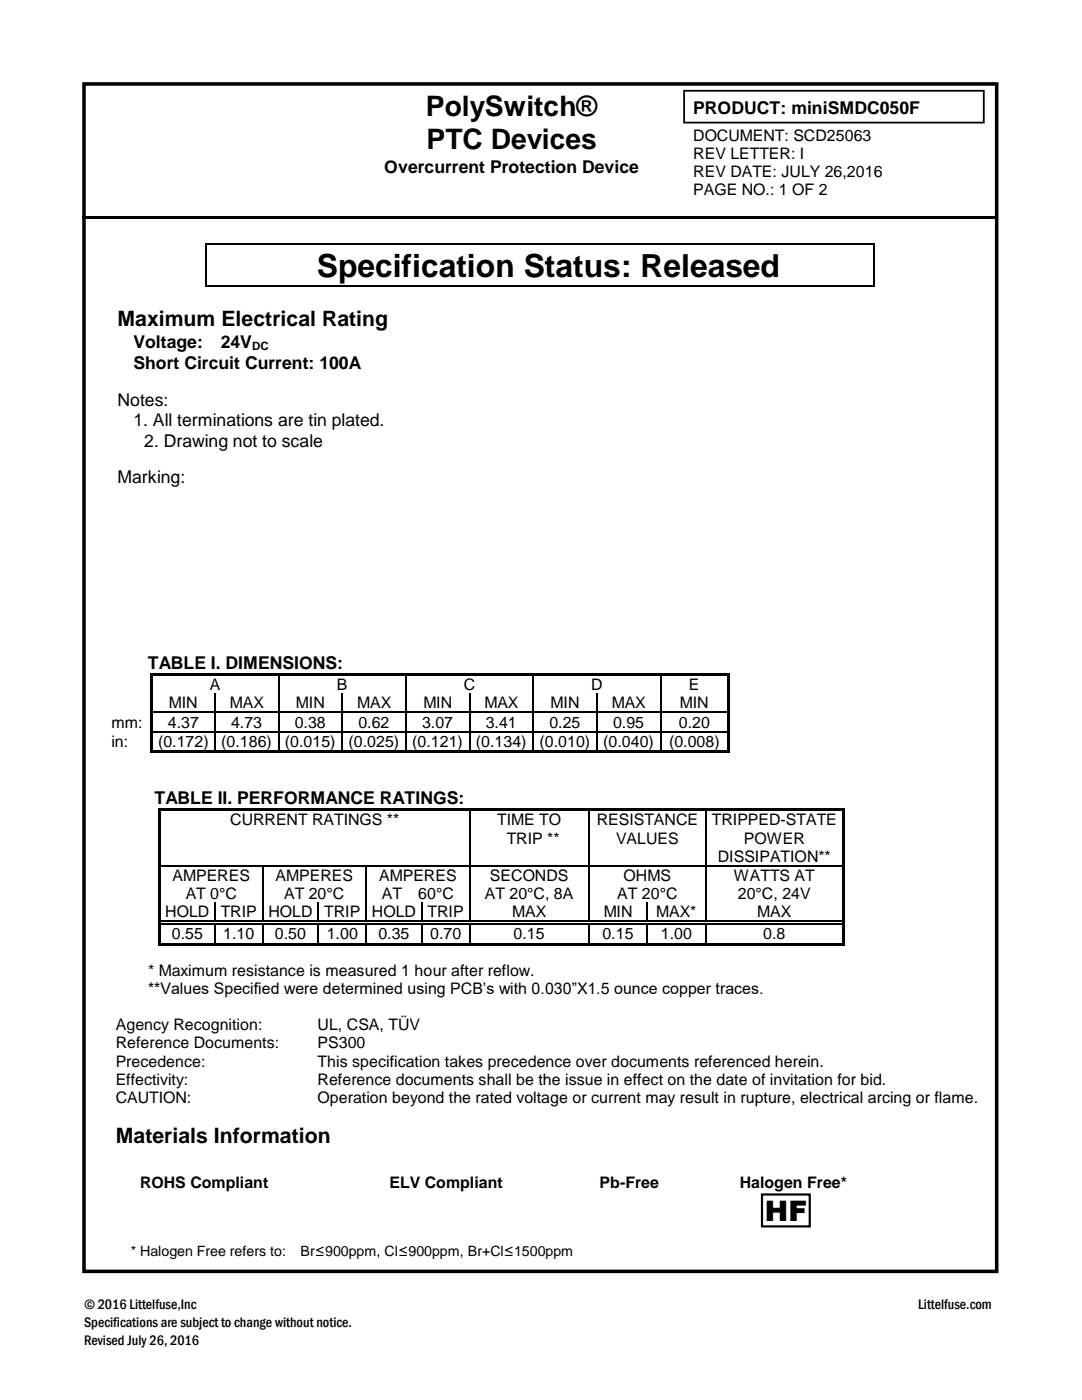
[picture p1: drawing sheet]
<svg xmlns="http://www.w3.org/2000/svg" width="216mm" height="279mm" viewBox="0 0 216 279" stroke-linecap="round" stroke-linejoin="round" font-family="sans-serif">
<defs><g id="words">
<text font-size="6.3" x="63.2" y="55.2">Specification Status: Released</text>
<g font-size="5.6">
<text x="85" y="23.2">PolySwitch®</text>
<text x="85.1" y="29.8">PTC Devices</text>
<text x="152.6" y="243.7">HF</text>
</g>
<g font-size="4.2">
<text x="23.5" y="65.1">Maximum Electrical Rating</text>
<text x="23.1" y="228.2">Materials Information</text>
</g>
<g font-size="3.5">
<text x="138.3" y="22.8">PRODUCT: miniSMDC050F</text>
<text x="76.7" y="34.5">Overcurrent Protection Device</text>
<text x="26.6" y="69.4">Voltage:</text>
<text x="44.1" y="69.4">24V</text>
<text x="26.6" y="73.6">Short Circuit Current: 100A</text>
<text x="23.5" y="81.1">Notes:</text>
<text x="26.6" y="85.1">1. All terminations are tin plated.</text>
<text x="28.8" y="89.1">2. Drawing not to scale</text>
<text x="23.5" y="96.4">Marking:</text>
<text x="29.5" y="133.5">TABLE I. DIMENSIONS:</text>
<text x="30.8" y="160.5">TABLE II. PERFORMANCE RATINGS:</text>
</g>
<g font-size="3.2">
<text x="138.3" y="28.2">DOCUMENT: SCD25063</text>
<text x="138.3" y="31.8">REV LETTER: I</text>
<text x="138.3" y="35.4">REV DATE: JULY 26,2016</text>
<text x="138.3" y="39">PAGE NO.: 1 OF 2</text>
<text x="41.9" y="137.8">A</text>
<text x="67.2" y="137.8">B</text>
<text x="92.6" y="137.8">C</text>
<text x="118" y="137.8">D</text>
<text x="137.5" y="137.8">E</text>
<text x="33.7" y="141.4">MIN</text>
<text x="45.9" y="141.4">MAX</text>
<text x="59.1" y="141.4">MIN</text>
<text x="71.3" y="141.4">MAX</text>
<text x="84.5" y="141.4">MIN</text>
<text x="96.7" y="141.4">MAX</text>
<text x="109.9" y="141.4">MIN</text>
<text x="122.1" y="141.4">MAX</text>
<text x="135.7" y="141.4">MIN</text>
<text x="22.2" y="145.2">mm:</text>
<text x="22.2" y="149.1">in:</text>
<text x="31.5" y="149.1">(0.172)</text>
<text x="33.5" y="145.2">4.37</text>
<text x="44.2" y="149.1">(0.186)</text>
<text x="46.1" y="145.2">4.73</text>
<text x="56.9" y="149.1">(0.015)</text>
<text x="58.8" y="145.2">0.38</text>
<text x="69.6" y="149.1">(0.025)</text>
<text x="71.5" y="145.2">0.62</text>
<text x="82.3" y="149.1">(0.121)</text>
<text x="84.2" y="145.2">3.07</text>
<text x="95" y="149.1">(0.134)</text>
<text x="96.9" y="145.2">3.41</text>
<text x="107.7" y="149.1">(0.010)</text>
<text x="109.6" y="145.2">0.25</text>
<text x="120.4" y="149.1">(0.040)</text>
<text x="122.3" y="145.2">0.95</text>
<text x="133.5" y="149.1">(0.008)</text>
<text x="135.4" y="145.2">0.20</text>
<text x="45.9" y="164.7">CURRENT RATINGS **</text>
<text x="99.2" y="164.7">TIME TO</text>
<text x="119.1" y="164.7">RESISTANCE</text>
<text x="142.1" y="164.7">TRIPPED-STATE</text>
<text x="101.1" y="168.3">TRIP **</text>
<text x="122.9" y="168.3">VALUES</text>
<text x="143.2" y="171.9">DISSIPATION**</text>
<text x="148.4" y="168.3">POWER</text>
<text x="34.4" y="175.8">AMPERES</text>
<text x="37" y="179.4">AT 0°C</text>
<text x="55" y="175.8">AMPERES</text>
<text x="56.7" y="179.4">AT 20°C</text>
<text x="75.7" y="175.8">AMPERES</text>
<text x="76.2" y="179.4">AT</text>
<text x="83.5" y="179.4">60°C</text>
<text x="96.7" y="179.4">AT 20°C, 8A</text>
<text x="97.8" y="175.8">SECONDS</text>
<text x="123.2" y="179.4">AT 20°C</text>
<text x="124.4" y="175.8">OHMS</text>
<text x="146.5" y="175.8">WATTS AT</text>
<text x="147.2" y="179.4">20°C, 24V</text>
<text x="33" y="183">HOLD</text>
<text x="44" y="183">TRIP</text>
<text x="53.6" y="183">HOLD</text>
<text x="64.7" y="183">TRIP</text>
<text x="74.2" y="183">HOLD</text>
<text x="85.3" y="183">TRIP</text>
<text x="102.2" y="183">MAX</text>
<text x="120.5" y="183">MIN</text>
<text x="131" y="183">MAX*</text>
<text x="151.1" y="183">MAX</text>
<text x="34.3" y="187.4">0.55</text>
<text x="44.5" y="187.4">1.10</text>
<text x="54.8" y="187.4">0.50</text>
<text x="65.2" y="187.4">1.00</text>
<text x="75.5" y="187.4">0.35</text>
<text x="85.8" y="187.4">0.70</text>
<text x="102.5" y="187.4">0.15</text>
<text x="120.2" y="187.4">0.15</text>
<text x="131.9" y="187.4">1.00</text>
<text x="152.3" y="187.4">0.8</text>
<text x="29.6" y="194.8">* Maximum resistance is measured 1 hour after reflow.</text>
<text x="29.6" y="198.4">**Values Specified were determined using PCB’s with 0.030”X1.5 ounce copper traces.</text>
<text x="23.1" y="209.2">Reference Documents:</text>
<text x="23.1" y="205.6">Agency Recognition:</text>
<text x="63.4" y="205.6">UL, CSA, TÜV</text>
<text x="63.4" y="209.2">PS300</text>
<text x="23.1" y="212.8">Precedence:</text>
<text x="63.4" y="212.8">This specification takes precedence over documents referenced herein.</text>
<text x="23.1" y="216.4">Effectivity:</text>
<text x="23.1" y="220">CAUTION:</text>
<text x="63.4" y="216.4">Reference documents shall be the issue in effect on the date of invitation for bid.</text>
<text x="63.4" y="220">Operation beyond the rated voltage or current may result in rupture, electrical arcing or flame.</text>
<text x="27.9" y="237.1">ROHS Compliant</text>
<text x="77.7" y="237.1">ELV Compliant</text>
<text x="119.6" y="237.1">Pb-Free</text>
<text x="147.6" y="237.1">Halogen Free*</text>
</g>
<g font-size="2.8">
<text x="26.1" y="250.6">* Halogen Free refers to:</text>
<text x="60" y="250.6">Br≤900ppm, Cl≤900ppm, Br+Cl≤1500ppm</text>
<text x="16.8" y="261.3">© 2016 Littelfuse,Inc</text>
<text x="183.2" y="261.3">Littelfuse.com</text>
<text x="16.8" y="264.9">Specifications are subject to change without notice.</text>
<text x="16.8" y="268.5">Revised July 26, 2016</text>
</g>
<text font-size="2.3" x="50.3" y="69.8">DC</text>
</g></defs>
<g fill="#000">
<path d="M16.5 43.1h51.3v.6h-51.3z" fill-rule="evenodd"/>
<path d="M41.1 48.5h.2v.3h-.2z" fill-rule="evenodd"/>
<path d="M41.1 48.5h.2v.3h-.2z" fill-rule="evenodd"/>
<path d="M41.1 57h.2v.2h-.2z" fill-rule="evenodd"/>
<path d="M41.1 57h.2v.2h-.2z" fill-rule="evenodd"/>
<path d="M67.5 43.1h.5v.6h-.5z" fill-rule="evenodd"/>
<path d="M68 43.1h68.4v.6h-68.4z" fill-rule="evenodd"/>
<path d="M136.2 43.1h.5v.6h-.5z" fill-rule="evenodd"/>
<path d="M136.7 43.1h61.8v.6h-61.8z" fill-rule="evenodd"/>
<path d="M174.4 48.5h.2v.3h-.2z" fill-rule="evenodd"/>
<path d="M174.4 48.5h.2v.3h-.2z" fill-rule="evenodd"/>
<path d="M174.4 57h.2v.2h-.2z" fill-rule="evenodd"/>
<path d="M174.4 57h.2v.2h-.2z" fill-rule="evenodd"/>
<path d="M29.9 134.3h.5v.5h-.5z" fill-rule="evenodd"/>
<path d="M29.9 134.3h.5v.5h-.5z" fill-rule="evenodd"/>
<path d="M29.9 134.8h.5v3.6h-.5z" fill-rule="evenodd"/>
<path d="M30.4 134.3h25.1v.5h-25.1z" fill-rule="evenodd"/>
<path d="M55.5 134.8h.2z" fill-rule="evenodd"/>
<path d="M55.5 134.3h.5v.5h-.5z" fill-rule="evenodd"/>
<path d="M56 134.3h24.9v.5h-24.9z" fill-rule="evenodd"/>
<path d="M80.9 134.8h.2z" fill-rule="evenodd"/>
<path d="M80.9 134.3h.5v.5h-.5z" fill-rule="evenodd"/>
<path d="M81.4 134.3h24.9v.5h-24.9z" fill-rule="evenodd"/>
<path d="M106.3 134.8h.2z" fill-rule="evenodd"/>
<path d="M106.3 134.3h.5v.5h-.5z" fill-rule="evenodd"/>
<path d="M106.8 134.3h24.9v.5h-24.9z" fill-rule="evenodd"/>
<path d="M131.7 134.8h.2z" fill-rule="evenodd"/>
<path d="M131.7 134.3h.5v.5h-.5z" fill-rule="evenodd"/>
<path d="M132.2 134.3h12.9v.5h-12.9z" fill-rule="evenodd"/>
<path d="M145.1 134.3h.6v.5h-.6z" fill-rule="evenodd"/>
<path d="M145.1 134.3h.6v.5h-.6z" fill-rule="evenodd"/>
<path d="M145.1 134.8h.6v3.6h-.6z" fill-rule="evenodd"/>
<path d="M29.9 138.4h.5v3.6h-.5z" fill-rule="evenodd"/>
<path d="M29.9 142h.5v.3h-.5z" fill-rule="evenodd"/>
<path d="M29.9 142.3h.5v3.6h-.5z" fill-rule="evenodd"/>
<path d="M29.9 145.9h.5v.3h-.5z" fill-rule="evenodd"/>
<path d="M29.9 146.2h.5v3.6h-.5z" fill-rule="evenodd"/>
<path d="M29.9 149.8h.5v.5h-.5z" fill-rule="evenodd"/>
<path d="M29.9 149.8h.5v.5h-.5z" fill-rule="evenodd"/>
<path d="M30.4 149.8h12.4v.5h-12.4z" fill-rule="evenodd"/>
<path d="M42.8 142h.2v.3h-.2z" fill-rule="evenodd"/>
<path d="M42.8 145.9h.2v.3h-.2z" fill-rule="evenodd"/>
<path d="M42.8 149.8h.5v.5h-.5z" fill-rule="evenodd"/>
<path d="M43.3 149.8h12.2v.5h-12.2z" fill-rule="evenodd"/>
<path d="M55.5 142h.2v.3h-.2z" fill-rule="evenodd"/>
<path d="M55.5 145.9h.2v.3h-.2z" fill-rule="evenodd"/>
<path d="M55.5 149.8h.5v.5h-.5z" fill-rule="evenodd"/>
<path d="M56 149.8h12.2v.5h-12.2z" fill-rule="evenodd"/>
<path d="M68.2 142h.2v.3h-.2z" fill-rule="evenodd"/>
<path d="M68.2 145.9h.2v.3h-.2z" fill-rule="evenodd"/>
<path d="M68.2 149.8h.5v.5h-.5z" fill-rule="evenodd"/>
<path d="M68.7 149.8h12.2v.5h-12.2z" fill-rule="evenodd"/>
<path d="M80.9 142h.2v.3h-.2z" fill-rule="evenodd"/>
<path d="M80.9 145.9h.2v.3h-.2z" fill-rule="evenodd"/>
<path d="M80.9 149.8h.5v.5h-.5z" fill-rule="evenodd"/>
<path d="M81.4 149.8h12.2v.5h-12.2z" fill-rule="evenodd"/>
<path d="M93.6 142h.2v.3h-.2z" fill-rule="evenodd"/>
<path d="M93.6 145.9h.2v.3h-.2z" fill-rule="evenodd"/>
<path d="M93.6 149.8h.5v.5h-.5z" fill-rule="evenodd"/>
<path d="M94.1 149.8h12.2v.5h-12.2z" fill-rule="evenodd"/>
<path d="M106.3 142h.2v.3h-.2z" fill-rule="evenodd"/>
<path d="M106.3 145.9h.2v.3h-.2z" fill-rule="evenodd"/>
<path d="M106.3 149.8h.5v.5h-.5z" fill-rule="evenodd"/>
<path d="M106.8 149.8h12.2v.5h-12.2z" fill-rule="evenodd"/>
<path d="M119 142h.2v.3h-.2z" fill-rule="evenodd"/>
<path d="M119 145.9h.2v.3h-.2z" fill-rule="evenodd"/>
<path d="M119 149.8h.5v.5h-.5z" fill-rule="evenodd"/>
<path d="M119.5 149.8h12.2v.5h-12.2z" fill-rule="evenodd"/>
<path d="M131.7 142h.2v.3h-.2z" fill-rule="evenodd"/>
<path d="M131.7 145.9h.2v.3h-.2z" fill-rule="evenodd"/>
<path d="M131.7 149.8h.5v.5h-.5z" fill-rule="evenodd"/>
<path d="M132.2 149.8h12.9v.5h-12.9z" fill-rule="evenodd"/>
<path d="M145.1 138.4h.6v3.6h-.6z" fill-rule="evenodd"/>
<path d="M145.1 142h.6v.3h-.6z" fill-rule="evenodd"/>
<path d="M145.1 142.3h.6v3.6h-.6z" fill-rule="evenodd"/>
<path d="M145.1 145.9h.6v.3h-.6z" fill-rule="evenodd"/>
<path d="M145.1 146.2h.6v3.6h-.6z" fill-rule="evenodd"/>
<path d="M145.1 149.8h.6v.5h-.6z" fill-rule="evenodd"/>
<path d="M145.1 149.8h.6v.5h-.6z" fill-rule="evenodd"/>
<path d="M31.5 161.3h.6v.5h-.6z" fill-rule="evenodd"/>
<path d="M31.5 161.3h.6v.5h-.6z" fill-rule="evenodd"/>
<path d="M31.5 161.8h.6v10.8h-.6z" fill-rule="evenodd"/>
<path d="M31.5 172.6h.6v.3h-.6z" fill-rule="evenodd"/>
<path d="M32.1 161.3h61.5v.5h-61.5z" fill-rule="evenodd"/>
<path d="M52.3 172.6h.2v.3h-.2z" fill-rule="evenodd"/>
<path d="M73 172.6h.2v.3h-.2z" fill-rule="evenodd"/>
<path d="M93.6 161.8h.2z" fill-rule="evenodd"/>
<path d="M93.6 161.3h.5v.5h-.5z" fill-rule="evenodd"/>
<path d="M93.6 172.6h.2v.3h-.2z" fill-rule="evenodd"/>
<path d="M94.1 161.3h23.3v.5h-23.3z" fill-rule="evenodd"/>
<path d="M117.4 161.8h.3z" fill-rule="evenodd"/>
<path d="M117.4 161.3h.5v.5h-.5z" fill-rule="evenodd"/>
<path d="M117.4 172.6h.3v.3h-.3z" fill-rule="evenodd"/>
<path d="M117.9 161.3h22.8v.5h-22.8z" fill-rule="evenodd"/>
<path d="M140.7 161.8h.3z" fill-rule="evenodd"/>
<path d="M140.7 161.3h.5v.5h-.5z" fill-rule="evenodd"/>
<path d="M140.7 172.6h.3v.3h-.3z" fill-rule="evenodd"/>
<path d="M141.2 161.3h26.9v.5h-26.9z" fill-rule="evenodd"/>
<path d="M168.1 161.3h.5v.5h-.5z" fill-rule="evenodd"/>
<path d="M168.1 161.3h.5v.5h-.5z" fill-rule="evenodd"/>
<path d="M168.1 161.8h.5v10.8h-.5z" fill-rule="evenodd"/>
<path d="M168.1 172.6h.5v.3h-.5z" fill-rule="evenodd"/>
<path d="M31.5 172.9h.6v7.2h-.6z" fill-rule="evenodd"/>
<path d="M31.5 180.1h.6v3.6h-.6z" fill-rule="evenodd"/>
<path d="M31.5 183.7h.6v.8h-.6z" fill-rule="evenodd"/>
<path d="M31.5 184.5h.6v3.7h-.6z" fill-rule="evenodd"/>
<path d="M31.5 188.2h.6v.5h-.6z" fill-rule="evenodd"/>
<path d="M31.5 188.2h.6v.5h-.6z" fill-rule="evenodd"/>
<path d="M32.1 188.2h10.7v.5h-10.7z" fill-rule="evenodd"/>
<path d="M42.8 184.5h.2z" fill-rule="evenodd"/>
<path d="M42.8 183.7h.7v.3h-.7z" fill-rule="evenodd"/>
<path d="M42.8 184.2h.7v.3h-.7z" fill-rule="evenodd"/>
<path d="M42.8 188.2h.5v.5h-.5z" fill-rule="evenodd"/>
<path d="M43.3 188.2h9v.5h-9z" fill-rule="evenodd"/>
<path d="M52.3 184.5h.2z" fill-rule="evenodd"/>
<path d="M52.3 183.7h.8v.3h-.8z" fill-rule="evenodd"/>
<path d="M52.3 184.2h.8v.3h-.8z" fill-rule="evenodd"/>
<path d="M52.3 188.2h.5v.5h-.5z" fill-rule="evenodd"/>
<path d="M52.8 188.2h10.6v.5h-10.6z" fill-rule="evenodd"/>
<path d="M63.4 184.5h.3z" fill-rule="evenodd"/>
<path d="M63.4 183.7h.8v.3h-.8z" fill-rule="evenodd"/>
<path d="M63.4 184.2h.8v.3h-.8z" fill-rule="evenodd"/>
<path d="M63.4 188.2h.5v.5h-.5z" fill-rule="evenodd"/>
<path d="M63.9 188.2h9.1v.5h-9.1z" fill-rule="evenodd"/>
<path d="M73 184.5h.2z" fill-rule="evenodd"/>
<path d="M73 183.7h.7v.3h-.7z" fill-rule="evenodd"/>
<path d="M73 184.2h.7v.3h-.7z" fill-rule="evenodd"/>
<path d="M73 188.2h.5v.5h-.5z" fill-rule="evenodd"/>
<path d="M73.5 188.2h10.5v.5h-10.5z" fill-rule="evenodd"/>
<path d="M84 184.5h.3z" fill-rule="evenodd"/>
<path d="M84 183.7h.8v.3h-.8z" fill-rule="evenodd"/>
<path d="M84 184.2h.8v.3h-.8z" fill-rule="evenodd"/>
<path d="M84 188.2h.6v.5h-.6z" fill-rule="evenodd"/>
<path d="M84.6 188.2h9v.5h-9z" fill-rule="evenodd"/>
<path d="M93.6 184.5h.2z" fill-rule="evenodd"/>
<path d="M93.6 183.7h.7v.3h-.7z" fill-rule="evenodd"/>
<path d="M93.6 184.2h.7v.3h-.7z" fill-rule="evenodd"/>
<path d="M93.6 188.2h.5v.5h-.5z" fill-rule="evenodd"/>
<path d="M94.1 188.2h23.3v.5h-23.3z" fill-rule="evenodd"/>
<path d="M117.4 184.5h.3z" fill-rule="evenodd"/>
<path d="M117.4 183.7h.8v.3h-.8z" fill-rule="evenodd"/>
<path d="M117.4 184.2h.8v.3h-.8z" fill-rule="evenodd"/>
<path d="M117.4 188.2h.5v.5h-.5z" fill-rule="evenodd"/>
<path d="M117.9 188.2h11.1v.5h-11.1z" fill-rule="evenodd"/>
<path d="M129 184.5h.3z" fill-rule="evenodd"/>
<path d="M129 183.7h.8v.3h-.8z" fill-rule="evenodd"/>
<path d="M129 184.2h.8v.3h-.8z" fill-rule="evenodd"/>
<path d="M129 188.2h.5v.5h-.5z" fill-rule="evenodd"/>
<path d="M129.5 188.2h11.2v.5h-11.2z" fill-rule="evenodd"/>
<path d="M140.7 184.5h.3z" fill-rule="evenodd"/>
<path d="M140.7 183.7h.8v.3h-.8z" fill-rule="evenodd"/>
<path d="M140.7 184.2h.8v.3h-.8z" fill-rule="evenodd"/>
<path d="M140.7 188.2h.5v.5h-.5z" fill-rule="evenodd"/>
<path d="M141.2 188.2h26.9v.5h-26.9z" fill-rule="evenodd"/>
<path d="M168.1 172.9h.5v7.2h-.5z" fill-rule="evenodd"/>
<path d="M168.1 180.1h.5v3.6h-.5z" fill-rule="evenodd"/>
<path d="M168.1 183.7h.5v.8h-.5z" fill-rule="evenodd"/>
<path d="M168.1 184.5h.5v3.7h-.5z" fill-rule="evenodd"/>
<path d="M168.1 188.2h.5v.5h-.5z" fill-rule="evenodd"/>
<path d="M168.1 188.2h.5v.5h-.5z" fill-rule="evenodd"/>
</g>
<path d="M136.5 18.1h59.8v6.4h-59.8z" fill="none" stroke="#000" stroke-width=".35"/>
<g fill="none" stroke="#000" stroke-width=".25">
<path d="M41.2 48.8v8.2M41.3 48.6h133.1M41.3 57.1h133.1M174.5 48.8v8.2M42.9 138.4v3.6M55.6 134.8v7.2M68.3 138.4v3.6M81 134.8v7.2M93.7 138.4v3.6M106.4 134.8v7.2M119.1 138.4v3.6M131.8 134.8v7.2"/>
<path d="M30.4 142.2h12.4M30.4 146h12.4M42.9 142.3v3.6M42.9 146.2v3.6M43 142.2h12.5M43 146h12.5M55.6 142.3v3.6M55.6 146.2v3.6M55.7 142.2h12.5M55.7 146h12.5M68.3 142.3v3.6M68.3 146.2v3.6"/>
<path d="M68.4 142.2h12.5M68.4 146h12.5M81 142.3v3.6M81 146.2v3.6M81.1 142.2h12.5M81.1 146h12.5M93.7 142.3v3.6M93.7 146.2v3.6M93.8 142.2h12.5M93.8 146h12.5M106.4 142.3v3.6M106.4 146.2v3.6"/>
<path d="M106.5 142.2h12.5M106.5 146h12.5M119.1 142.3v3.6M119.1 146.2v3.6M119.2 142.2h12.5M119.2 146h12.5M131.8 142.3v3.6M131.8 146.2v3.6M131.9 142.2h13.2M131.9 146h13.2M32.1 172.7h20.2M52.4 172.9v10.8"/>
<path d="M52.5 172.7h20.5M73.1 172.9v10.8M73.2 172.7h20.4M93.7 161.8v10.8M93.7 172.9v10.8M93.8 172.7h23.6M117.5 161.8v10.8M117.5 172.9v10.8M117.7 172.7h23M140.8 161.8v10.8M140.8 172.9v10.8M141 172.7h27.1"/>
<path d="M32.1 183.8h10.7M32.1 184.3h10.7M42.9 180.1v3.6M42.9 184.5v3.7M43.5 183.8h8.8M43.5 184.3h8.8M52.4 184.5v3.7M53.1 183.8h10.3M53.1 184.3h10.3M63.5 180.1v3.6M63.5 184.5v3.7M64.2 183.8h8.8"/>
<path d="M64.2 184.3h8.8M73.1 184.5v3.7M73.7 183.8h10.3M73.7 184.3h10.3M84.2 180.1v3.6M84.2 184.5v3.7M84.8 183.8h8.8M84.8 184.3h8.8M93.7 184.5v3.7M94.3 183.8h23.1M94.3 184.3h23.1M117.5 184.5v3.7"/>
<path d="M118.2 183.8h10.8M118.2 184.3h10.8M129.1 180.1v3.6M129.1 184.5v3.7M129.8 183.8h10.9M129.8 184.3h10.9M140.8 184.5v3.7M141.5 183.8h26.6M141.5 184.3h26.6"/>
</g>
<path d="M16.8 16.8h182.1v236.9h-182.1z" fill="none" stroke="#000" stroke-width=".71"/>
<path d="M152 238.4h9.6v6.4h-9.6z" fill-rule="evenodd" fill="#fff"/>
<path d="M152 238.4h9.6v6.4h-9.6z" fill="none" stroke="#000" stroke-width=".44"/>
<use href="#words"/>
</svg>
